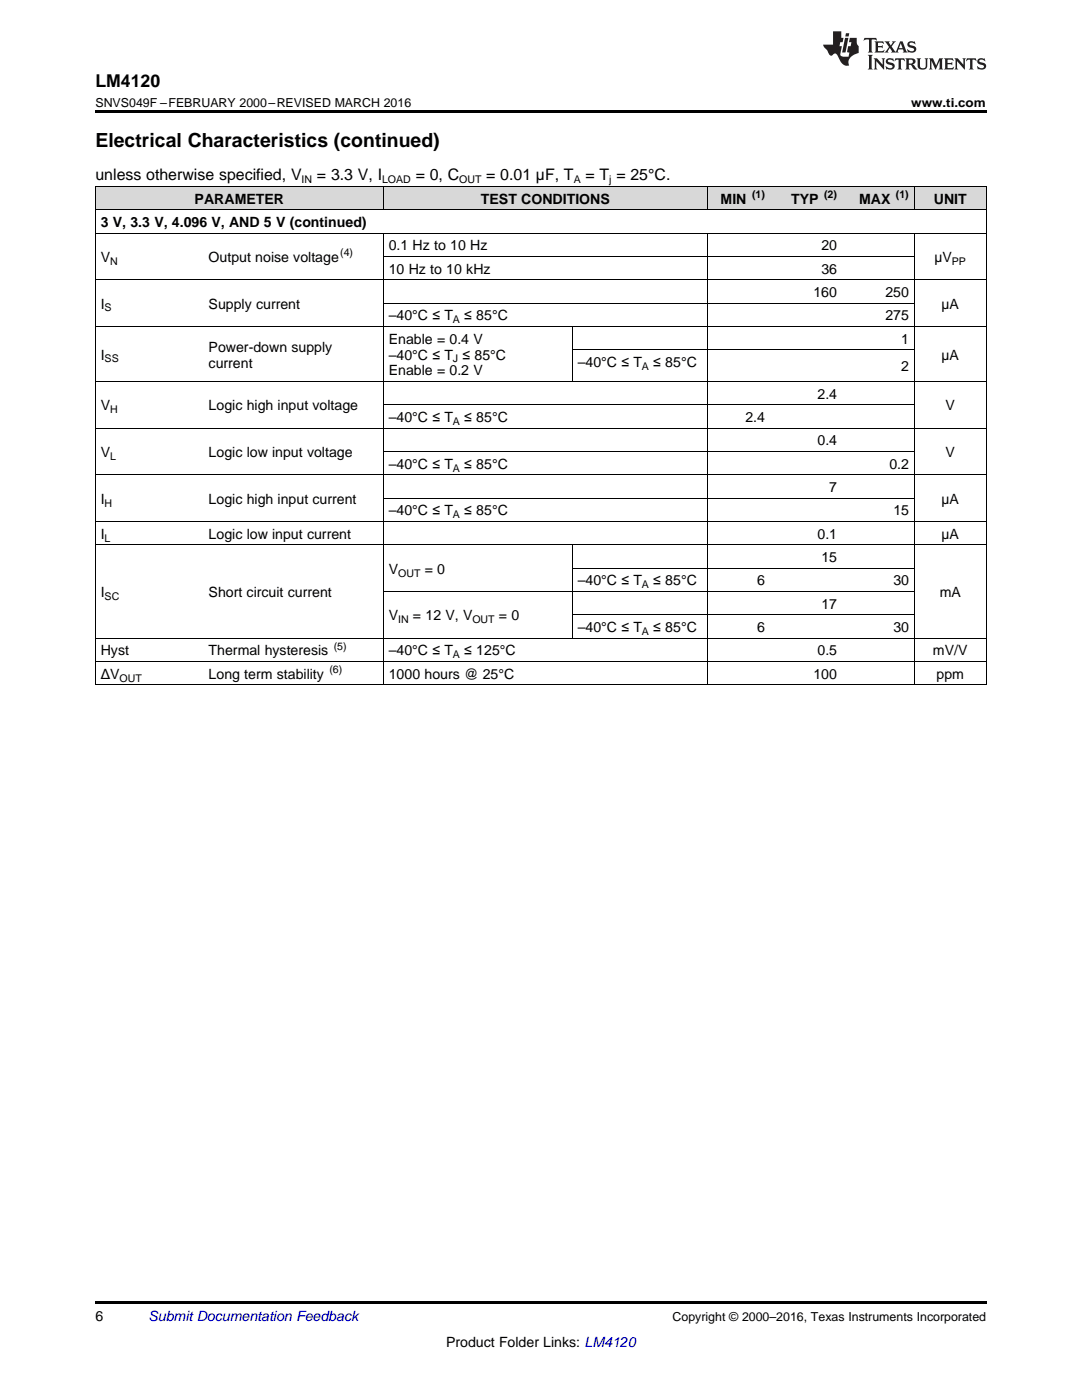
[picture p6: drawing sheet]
<svg xmlns="http://www.w3.org/2000/svg" width="216mm" height="279mm" viewBox="0 0 216 279" stroke-linecap="round" stroke-linejoin="round" font-family="sans-serif">
<defs><g id="words">
<text font-size="3.9" x="19" y="29.3">Electrical Characteristics (continued)</text>
<text font-size="3.5" x="19" y="17.3">LM4120</text>
<g font-size="3.2">
<text x="19" y="36">unless otherwise specified, V</text>
<text x="63.3" y="36">= 3.3 V, I</text>
<text x="82.9" y="36">= 0, C</text>
<text x="97" y="36">= 0.01 µF, T</text>
<text x="116.8" y="36">= T = 25°C.</text>
</g>
<g font-size="2.8">
<text x="38.8" y="40.6">PARAMETER</text>
<text x="96" y="40.6">TEST CONDITIONS</text>
<text x="143.8" y="40.6">MIN</text>
<text x="157.9" y="40.6">TYP</text>
<text x="171.4" y="40.6">MAX</text>
<text x="186.3" y="40.6">UNIT</text>
<text x="20.1" y="45.3">3 V, 3.3 V, 4.096 V, AND 5 V (continued)</text>
<text x="20.1" y="52.3">V</text>
<text x="41.6" y="52.3">Output noise voltage</text>
<text x="77.6" y="50">0.1 Hz to 10 Hz</text>
<text x="163.9" y="50">20</text>
<text x="186.4" y="52.3">µV</text>
<text x="77.6" y="54.6">10 Hz to 10 kHz</text>
<text x="162.3" y="59.3">160</text>
<text x="163.9" y="54.6">36</text>
<text x="176.7" y="59.3">250</text>
<text x="20.1" y="61.6">I</text>
<text x="41.6" y="61.6">Supply current</text>
<text x="77.6" y="63.9">–40°C ≤ T</text>
<text x="92.6" y="63.9">≤ 85°C</text>
<text x="176.7" y="63.9">275</text>
<text x="187.9" y="61.6">µA</text>
<text x="20.1" y="71.8">I</text>
<text x="41.6" y="70.2">Power-down supply</text>
<text x="77.6" y="68.6">Enable = 0.4 V</text>
<text x="77.6" y="71.8">–40°C ≤ T ≤ 85°C</text>
<text x="179.8" y="68.6">1</text>
<text x="187.9" y="71.8">µA</text>
<text x="41.6" y="73.3">current</text>
<text x="77.6" y="74.9">Enable = 0.2 V</text>
<text x="115.3" y="73.2">–40°C ≤ T</text>
<text x="130.4" y="73.2">≤ 85°C</text>
<text x="179.8" y="74.1">2</text>
<text x="20.1" y="81.9">V</text>
<text x="41.6" y="81.9">Logic high input voltage</text>
<text x="163.1" y="79.6">2.4</text>
<text x="188.7" y="81.9">V</text>
<text x="77.6" y="84.2">–40°C ≤ T</text>
<text x="92.6" y="84.2">≤ 85°C</text>
<text x="148.7" y="84.2">2.4</text>
<text x="163.1" y="88.9">0.4</text>
<text x="20.1" y="91.2">V</text>
<text x="41.6" y="91.2">Logic low input voltage</text>
<text x="77.6" y="93.6">–40°C ≤ T</text>
<text x="92.6" y="93.6">≤ 85°C</text>
<text x="177.5" y="93.6">0.2</text>
<text x="188.7" y="91.2">V</text>
<text x="20.1" y="100.5">I</text>
<text x="41.6" y="100.5">Logic high input current</text>
<text x="165.5" y="98.2">7</text>
<text x="187.9" y="100.5">µA</text>
<text x="20.1" y="107.5">I</text>
<text x="41.6" y="107.5">Logic low input current</text>
<text x="77.6" y="102.9">–40°C ≤ T</text>
<text x="92.6" y="102.9">≤ 85°C</text>
<text x="163.1" y="107.5">0.1</text>
<text x="178.3" y="102.9">15</text>
<text x="187.9" y="107.5">µA</text>
<text x="163.9" y="112.2">15</text>
<text x="20.1" y="119.2">I</text>
<text x="41.6" y="119.2">Short circuit current</text>
<text x="77.6" y="114.5">V</text>
<text x="84.7" y="114.5">= 0</text>
<text x="115.3" y="116.8">–40°C ≤ T</text>
<text x="130.4" y="116.8">≤ 85°C</text>
<text x="151.1" y="116.8">6</text>
<text x="178.3" y="116.8">30</text>
<text x="187.5" y="119.2">mA</text>
<text x="77.6" y="123.8">V</text>
<text x="82.4" y="123.8">= 12 V, V</text>
<text x="99.6" y="123.8">= 0</text>
<text x="163.9" y="121.5">17</text>
<text x="20.1" y="130.8">Hyst</text>
<text x="41.6" y="130.8">Thermal hysteresis</text>
<text x="77.6" y="130.8">–40°C ≤ T</text>
<text x="92.6" y="130.8">≤ 125°C</text>
<text x="115.3" y="126.2">–40°C ≤ T</text>
<text x="130.4" y="126.2">≤ 85°C</text>
<text x="151.1" y="126.2">6</text>
<text x="163.1" y="130.8">0.5</text>
<text x="178.3" y="126.2">30</text>
<text x="186.2" y="130.8">mV/V</text>
<text x="20.1" y="135.5">ΔV</text>
<text x="41.6" y="135.5">Long term stability</text>
<text x="77.6" y="135.5">1000 hours @ 25°C</text>
<text x="162.3" y="135.5">100</text>
<text x="186.9" y="135.5">ppm</text>
<text x="19" y="263.6">6</text>
<text x="89" y="268.9">Product Folder Links: LM4120</text>
</g>
<text font-size="2.8" fill="#0000c8" x="29.6" y="263.6">Submit Documentation Feedback</text>
<g font-size="2.5">
<text x="19" y="21.4">SNVS049F –FEBRUARY 2000–REVISED MARCH 2016</text>
<text x="181.8" y="21.4">www.ti.com</text>
<text x="134.2" y="263.6">Copyright © 2000–2016, Texas Instruments Incorporated</text>
</g>
<g font-size="2.1">
<text x="60.2" y="36.6">IN</text>
<text x="76.2" y="36.6">LOAD</text>
<text x="91.6" y="36.6">OUT</text>
<text x="114.5" y="36.6">A</text>
<text x="121.6" y="36.6">j</text>
<text x="150.1" y="39.5">(1)</text>
<text x="164.4" y="39.5">(2)</text>
<text x="178.8" y="39.5">(1)</text>
<text x="22" y="52.8">N</text>
<text x="67.9" y="51.2">(4)</text>
<text x="189.9" y="52.8">PP</text>
<text x="20.9" y="62.2">S</text>
<text x="90.4" y="64.5">A</text>
<text x="20.9" y="72.3">SS</text>
<text x="90.4" y="72.3">J</text>
<text x="128.1" y="73.8">A</text>
<text x="22" y="82.5">H</text>
<text x="90.4" y="84.8">A</text>
<text x="22" y="91.8">L</text>
<text x="90.4" y="94.1">A</text>
<text x="20.9" y="101.1">H</text>
<text x="90.4" y="103.4">A</text>
<text x="20.9" y="108.1">L</text>
<text x="20.9" y="119.7">SC</text>
<text x="79.4" y="115.1">OUT</text>
<text x="128.1" y="117.4">A</text>
<text x="79.4" y="124.4">IN</text>
<text x="94.3" y="124.4">OUT</text>
<text x="66.6" y="129.7">(5)</text>
<text x="90.4" y="131.4">A</text>
<text x="128.1" y="126.7">A</text>
<text x="23.8" y="136">OUT</text>
<text x="65.7" y="134.3">(6)</text>
</g>
</g></defs>
<g fill="#d8d8d8">
<path d="M19 37.3h21.6v4.6h-21.6z"/>
<path d="M40.6 37.3h35.9v4.6h-35.9z"/>
<path d="M76.5 37.3h37.7v4.6h-37.7z"/>
<path d="M114.2 37.3h26.9v4.6h-26.9z"/>
<path d="M141.1 37.3h12.6v4.6h-12.6z"/>
<path d="M153.7 37.3h14.4v4.6h-14.4z"/>
<path d="M168.1 37.3h14.4v4.6h-14.4z"/>
<path d="M182.5 37.3h14.3v4.6h-14.3z"/>
</g>
<path d="M19 22h177.8v.5h-177.8zM19 259.7h177.8v.5h-177.8z" fill="#000"/>
<g fill="none" stroke="#000" stroke-width=".2">
<path d="M19 37.2h177.8M19.1 37.2v99.5M76.5 37.2v4.7M141.1 37.2v4.7M182.4 37.2v4.7M196.8 37.2v99.5M19 55.8h177.8M19 46.5h177.8M19 41.9h177.8M76.5 46.6v90.1M76.5 51.2h106M141.1 46.6v90.1"/>
<path d="M182.4 46.6v90.1M19 76.1h177.8M19 65.1h177.8M76.5 60.5h106M114.2 65.2v11M114.2 69.8h68.3M19 94.8h177.8M19 85.5h177.8M76.5 99.4h106M76.5 90.1h106M76.5 80.8h106M19 108.7h177.8"/>
<path d="M19 104.1h177.8M76.5 118.1h106M114.2 108.8v18.6M114.2 113.4h68.3M19 136.7h177.8M19 132h177.8M19 127.4h177.8M114.2 122.7h68.3"/>
</g>
<g fill="#231f20">
<path d="M172.5 7.6l-.1 .5 .4-.2h.6v.1v2.1l-.2 .4h.9l-.2-.4v-2.1l.1-.1h.5l.5 .2-.2-.5zM174.5 8.3l.2 .3v1.5l-.2 .4h1.8l.2-.6a1.04 1.04 0 0 1-1.3 .2v-.7h.6l.3 .2v-.6l-.3 .2h-.6v-.6l.8-.1 .4 .3-.2-.5zM176.5 8.3l.9 1.1-.9 1.1h.8l-.2-.2 .4-.7 .5 .7-.2 .2h1.5l-.2-.2 .2-.4h.9l.1 .4-.2 .2h1l-.3-.3-.7-1.9h-.5l-.9 2-.8-1 .9-1h-.8l.1 .3-.4 .5-.3-.6 .1-.2zM179.7 8.6l.4 1h-.7zM181.3 8.4a.63 .63 0 0 0-.2 .7 .63 .63 0 0 0 .6 .4l.6 .2 .1 .2a.75 .75 0 0 1-.7 .4 .75 .75 0 0 1-.6-.5l.1 .7 .1-.1a1.11 1.11 0 0 0 1.5-.6 1.13 1.13 0 0 0-1.2-.8l-.1-.4a1.04 1.04 0 0 1 1.2 .2l-.2-.5-.2 .1-.4-.2zM173.2 10.9l.2 .4v2.2l-.2 .4h1l-.3-.4v-2.2l.3-.4zM174.3 11.6l.3 .4v1.5l-.3 .4h.8l-.2-.4v-1.3l1.5 1.7v-1.9l.2-.4h-.7l.2 .4v.9l-1.1-1.3zM177 11.8a.62 .62 0 0 0-.2 .7 .62 .62 0 0 0 .6 .4l.6 .1 .1 .3a.76 .76 0 0 1-.7 .3 .76 .76 0 0 1-.7-.4l.2 .7 .1-.1a1.11 1.11 0 0 0 1.5-.6 1.13 1.13 0 0 0-1.2-.8l-.1-.4a1.04 1.04 0 0 1 1.2 .2l-.2-.6-.2 .1-.5-.1zM178.7 11.6l-.2 .6a.61 .61 0 0 1 .8-.3v1.6l-.2 .4h.9l-.2-.4v-1.6a.63 .63 0 0 1 .7 .3l-.1-.6zM180.6 11.6l.3 .4v1.5l-.3 .4h1l-.2-.2-.1-.8 .6 .2a.76 .76 0 0 0 1.2 .7l-1-1a.58 .58 0 0 0 .6-.5 .58 .58 0 0 0-.5-.6zM181.4 11.9h.1a.45 .45 0 0 1 .5 .1 .45 .45 0 0 1 .1 .5l-.8 .2zM182.9 11.6l.2 .2a2.17 2.17 0 0 0 .3 1.9 .99 .99 0 0 0 1.6-.6v-1.1l.2-.4h-.7l.2 .2a1.92 1.92 0 0 1-.2 1.8 .6 .6 0 0 1-.9-.5v-1.1l.2-.4zM185.4 11.6l.2 .4v1.5l-.2 .4h.7l-.2-.4v-1.4l.8 1.8 .8-1.8v1.4l-.2 .4h.9l-.2-.4v-1.5l.2-.4h-.8l-.6 1.5-.6-1.5zM188.4 11.6l.2 .4v1.5l-.2 .4h1.8l.1-.6a1.04 1.04 0 0 1-1.2 .1v-.6h.5l.4 .2v-.6l-.4 .2h-.5v-.7h.8l.3 .3-.1-.6zM190.5 11.6l.2 .4v1.5l-.2 .4h.7l-.2-.4v-1.3l1.5 1.7v-1.9l.2-.4h-.7l.2 .4v.9l-1.1-1.3zM192.9 11.6l-.1 .6a.61 .61 0 0 1 .7-.3l.1 1.6-.3 .4h1l-.3-.4 .1-1.6a.63 .63 0 0 1 .7 .3l-.1-.6zM195.2 11.8a.62 .62 0 0 0-.2 .7 .62 .62 0 0 0 .6 .4l.6 .1 .1 .3a.76 .76 0 0 1-.7 .3 .76 .76 0 0 1-.6-.4l.1 .7 .1-.1a1.11 1.11 0 0 0 1.6-.6 1.13 1.13 0 0 0-1.3-.8l-.1-.4a1.04 1.04 0 0 1 1.2 .2l-.1-.6-.2 .1-.5-.1z"/>
<path d="M166.2 6.3v2.6h-1.9v.4l.8 .9a.91 .91 0 0 0 1 .8 .56 .56 0 0 1 .5-.3 .56 .56 0 0 1 .5 .3l.4 .8a1.53 1.53 0 0 0 1.9 1.2 1.54 1.54 0 0 1 1-2.1l.9-.3v-1.4a1.52 1.52 0 0 1-.4-1.6h-1.3l-.2 .8h.5l-.2 .8h-.5l-.1 1v.2l.4 .1-.2 .8a1.93 1.93 0 0 1-1.6-.3l.3-1.8h-.5l.2-.8h.4l.2-.8h-.4v-1.3zM168.6 7.6l-.6 2.9h.7l.6-2.9zM168.8 6.6l-.1 .7h.6l.2-.7z"/>
</g>
<use href="#words"/>
</svg>
